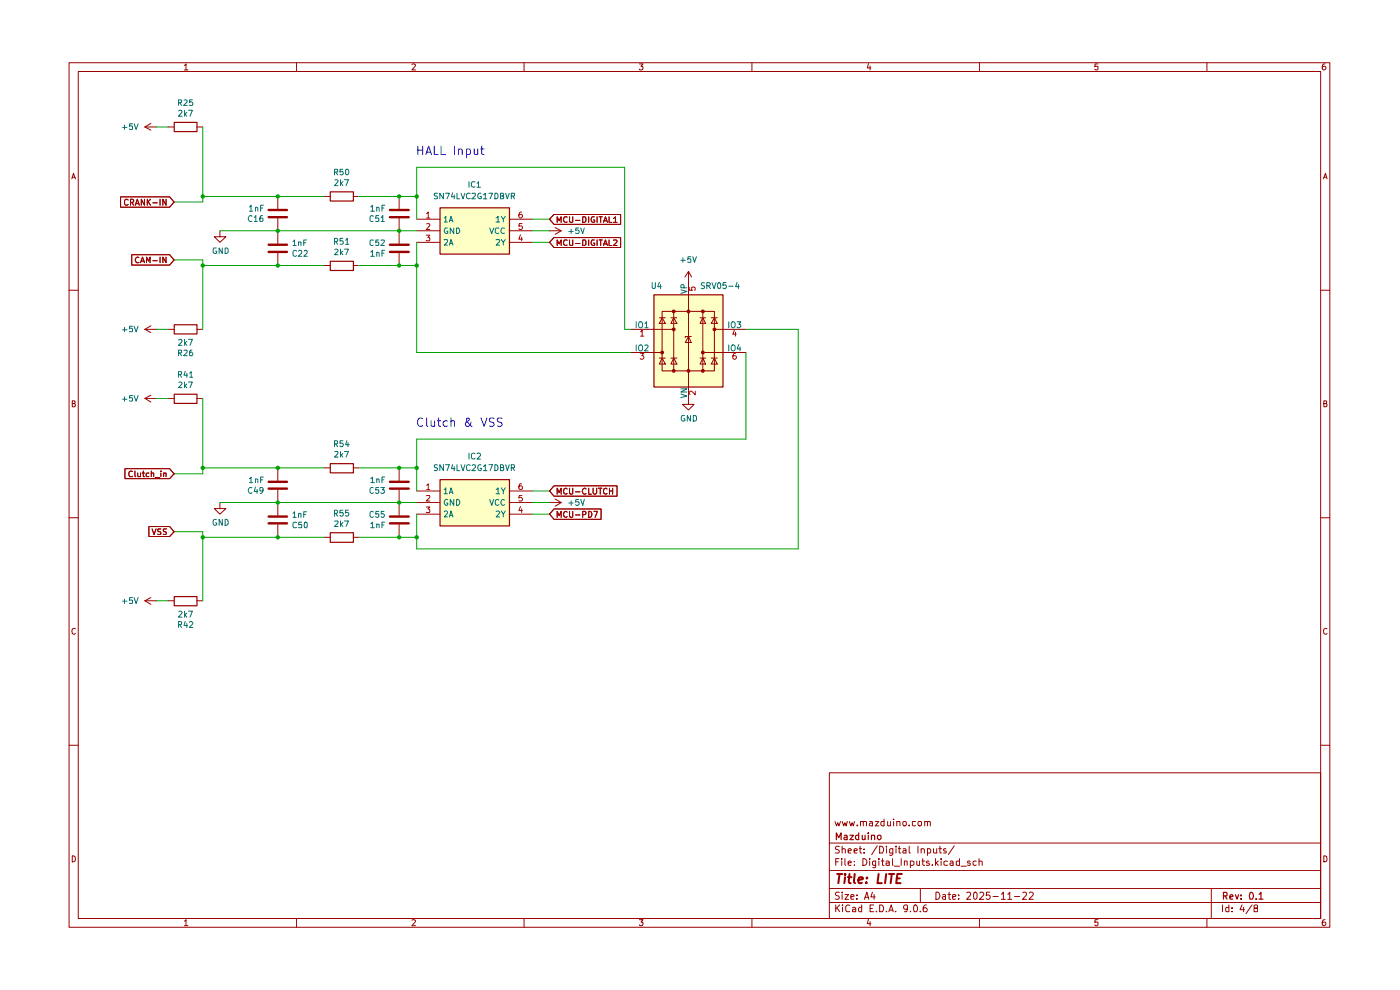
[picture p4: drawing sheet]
<svg xmlns="http://www.w3.org/2000/svg" width="297mm" height="210mm" viewBox="0 0 297 210" stroke-linecap="round" stroke-linejoin="round" font-family="sans-serif">
<g fill="none" stroke="#9b0000" stroke-width=".21">
<path d="M14.7 13.3h267.4v183.4h-267.4zM16.6 15.2h263.6v179.6h-263.6zM39.1 13.9l.4-.3v1.2M39.1 14.8h.8M62.9 13.3v1.9M87.4 13.6h.5l.2 .2-.7 1h.7M111.2 13.3v1.9M135.6 13.6h.8l-.4 .5h.3l.1 .1-.1 .5-.5 .1-.2-.1M159.5 13.3v1.9M184.2 13.5l-.2 .9h.7M184.6 14v.8M207.8 13.3v1.9"/>
<path d="M232.9 13.6h-.6l-.1 .6 .6-.1 .1 .6-.1 .1h-.4l-.2-.1M256 13.3v1.9M281.1 13.6h-.4l-.2 1 .3 .2h.2l.3-.2v-.4l-.2-.1h-.5l-.1 .1M15.2 37.9l.4-1.1 .4 1.1M15.3 37.6h.6M280.8 37.9l.4-1.1 .3 1.1M280.8 37.6h.6M14.7 61.6h1.9M280.2 61.6h1.9M15.3 85.6h.5l.1-.2v-.3l-.6-.1v1.3l.6-.1 .1-.3-.2-.3M280.8 85.6h.5l.1-.2v-.3l-.6-.1v1.3l.6-.1 .1-.3-.2-.3M14.7 109.8h1.9"/>
<path d="M280.2 109.8h1.9M16 133.4l-.2-.1a.65 .65 0 0 0-.6 .6 .65 .65 0 0 0 .6 .6l.2-.1M281.5 133.4l-.2-.1a.65 .65 0 0 0-.6 .6 .65 .65 0 0 0 .6 .6l.2-.1M14.7 158.1h1.9M280.2 158.1h1.9M175.9 163.9h104.3v30.9h-104.3zM175.9 178.8h104.3M177.1 174.3l.4 .9 .2-.7 .3 .7 .3-.9M178.1 179.6l-.5-.1-.3 .2v.4l.5 .2 .3 .4-.2 .2h-.7M178.7 174.3l.3 .9 .2-.7 .3 .7 .3-.9M178.7 179.5v1.4M180.2 174.3l.3 .9 .3-.7 .2 .7 .3-.9"/>
<path d="M181.9 175v.2M182.5 179.5v1.3v.1h.3M182.5 174.3h.6v.9M182.5 174.3v.9M183.1 174.4l.1-.1h.5l.1 .9M184.5 174.3h.5l.1 .9M185.1 174.6h-.5l-.2 .2 .2 .4 .5-.1M185.7 174.3h.7l-.7 .9h.7M186.1 179.4l-1.2 1.9M186.6 179.5a.81 .81 0 0 1 .9 .5 .81 .81 0 0 1-.3 .9h-.6zM187.5 174.3h-.5l-.1 .6a.45 .45 0 0 0 .6 .2M187.5 173.7v1.5"/>
<path d="M188 179.5v.2M188.3 174.3v.8l.4 .1 .2-.2M188.9 174.3v.9M189.6 173.7v.1M189.6 174.3v.9M190.1 179.5v.2M190.3 174.3h.5l.1 .9M190.3 174.3v.9M190.8 179.5v1.3v.1h.3M191.6 174.3h.6l.1 .6-.3 .3h-.2l-.3-.3zM192.9 179.5v1.3l.2 .1M192.9 175v.2"/>
<path d="M194.2 174.3h-.6v.7l.2 .2 .4-.1M194.7 179.5v1.4M194.8 174.3h.6v.8l-.4 .1-.3-.3zM196.2 174.3h.5l.1 .9M196.2 174.3v.9M196.8 174.4l.1-.1h.4l.1 .9M199.4 179.5v1.3l.1 .1h.2M202.4 179.4l-1.2 1.9M15.3 181.5a.64 .64 0 0 1 .7 .7 .64 .64 0 0 1-.7 .6zM39.1 195.4l.4-.3v1.3M39.1 196.4h.8M62.9 194.8v1.9"/>
<path d="M87.4 195.2l.5-.1 .2 .2-.7 1.1h.7M111.2 194.8v1.9M135.6 195.1h.8l-.4 .5h.3l.1 .2-.1 .5-.5 .1-.2-.2M159.5 194.8v1.9M175.9 191.4h104.3M175.9 188.5h104.3M175.9 184.7h104.3M177.3 192v1.4M177.3 182.8h.5M177.6 192.6l.5 .8M178 182.1h-.7v1.5M178.1 189.3l-.5-.1-.3 .2v.4l.5 .2 .3 .4-.3 .4-.6-.1"/>
<path d="M178.1 192l-.8 .8M178.6 182.1v.2M178.6 182.6v1M178.7 189.2v.2M178.7 180.2l.2-.2 .4 .2v.7M178.7 189.8v1M178.7 192v.1M178.7 192.5v.9M179.2 189.8h.8l-.8 1h.8M179.2 182.1v1.3l.2 .2M179.9 183.1l.7-.1-.2-.4-.5 .2v.6l.3 .2 .3-.1M179.9 180.5l.7-.1-.2-.4-.5 .2v.6l.1 .1h.5"/>
<path d="M180.3 192.1l-.5-.1-.4 .3 .1 .9 .2 .2 .6-.1M180.5 190.3l.7-.2-.1-.3h-.6v.9h.6M180.9 192.5h.4l.2 .2v.7h-.6v-.4l.6-.2M181.2 180.5l.7-.1-.1-.3-.4-.1-.2 .2 .1 .7h.5M181.3 183.5v.1M181.3 182.7v.1M181.8 190.6v.2M181.8 189.8v.2M182.3 180h.5M182.8 192v1.4h-.5l-.2-.7 .3-.2h.4M183.1 182.1a.73 .73 0 0 1 .8 .8 .73 .73 0 0 1-.8 .7zM183.3 180.9h.1"/>
<path d="M183.3 180.1v.1M183.4 190.8l.5-1.6 .4 1.6M183.5 190.3h.7M184.2 195l-.2 .9h.7M184.5 182.1v.2M184.5 182.6v1M184.6 195.5v.9M184.6 192.7h.5M185.1 189.2l-.4 1.1h1M185.3 192h-.7v1.4h.7M185.4 189.8v1M185.8 182.6v1.3l-.3 .2-.3-.1"/>
<path d="M185.8 182.7l-.5-.1-.2 .3 .1 .6h.6M185.9 193.3v.1M186.4 182.1v.2M186.4 182.6v1M186.6 192a.81 .81 0 0 1 .9 .4 .81 .81 0 0 1-.3 1h-.6zM186.9 182.6h.6M187.2 182.1v1.4l.3 .1M188 182.7l.4-.1 .2 .2v.8M188 193.3v.1M188 180v.9M188.6 193.4l.5-1.4 .4 1.4M188.6 183l-.6 .1v.4h.6"/>
<path d="M188.7 193.1h.7M189.3 182.1v1.3l.2 .2M189.4 180v1.2a.45 .45 0 0 1-.7 .2M189.4 180.1l-.4-.1-.3 .2v.7h.7M189.7 183.7h1.1M190 193.3v.1M190.1 180v.9M190.6 180h.5M191.2 182.1v1.5M191.6 180.1l.4-.1 .2 .2v.7h-.6l-.1-.3 .7-.2M191.9 182.7h.6v.9M191.9 182.6v1"/>
<path d="M192.5 192.6v.2a.52 .52 0 0 1-.8-.2l.2-.6h.4l.2 .1a1.27 1.27 0 0 1-.2 1.3h-.4M193.1 193.3v.1M193.1 182.7l.5-.1 .3 .3-.1 .6h-.7M193.1 182.6v1.5M194 192h.1a.87 .87 0 0 1 .3 1.4l-.5-.1-.1-.8zM194.5 182.6v.8l.2 .2 .4-.1M195.1 182.6v1M195.2 193.3v.1M195.2 188.5v2.9M195.4 180.2l.3-.2 .4 .2v.7M195.4 180v.9M195.6 182.6h.6"/>
<path d="M195.8 182.1v1.3l.4 .2M196.5 192h-.2a1.04 1.04 0 0 0-.3 1.4h.5l.2-.6-.3-.3-.6 .3M196.8 180.1l.4-.1 .2 .3v.6h-.6M196.8 180v1.5M197.1 182.7l-.3-.1-.3 .3 .1 .2h.5l.1 .3-.3 .2-.4-.1M197.8 183.5v.1M198 180l.1 .9h.6M198.5 182.1v1.5M198.5 189.2a.77 .77 0 0 1 .9 .8 .77 .77 0 0 1-.9 .8zM198.6 183.1l.5 .5M198.7 180v.9M199.1 182.6l-.6 .5"/>
<path d="M199.1 180h.6M199.6 182.1v.2M199.6 182.6v1M200 189.8h.6v1M200.6 190.1l-.7 .2 .3 .5 .4-.1M200.7 180.1l-.4-.1-.1 .2 .1 .3h.4v.4h-.5M201 182.7l-.4-.1-.4 .3 .1 .6h.7M201.1 189.8h.6M201.3 189.2v1.5l.4 .1M201.6 182.7l.4-.1 .2 .2v.8M202.1 190.3l.7-.2-.1-.3h-.6v.9h.6M202.2 183l-.6 .1-.1 .1 .2 .4 .5-.1"/>
<path d="M203.4 190.6v.2M203.4 189.8v.2M203.5 182.7h-.6v.8h.6M203.5 182.1v1.5M203.9 183.7h1.1M205.1 189.4l.6-.2 .2 .4-.1 .3-.7 .9h.8M205.8 182.7l-.4-.1-.2 .2 .1 .3h.5v.4h-.6M206.6 189.4l.3-.2 .4 .4v.8l-.4 .4a.99 .99 0 0 1-.3-1.4zM207.1 182.7l-.4-.1-.3 .3 .1 .6h.6M207.7 182.7l.4-.1 .3 .2v.8M207.7 182.1v1.5M207.8 194.8v1.9"/>
<path d="M207.9 189.4l.1-.2h.4l.3 .5-.9 1.1h.9M210 189.2h-.7l-.1 .8 .6-.2 .3 .3-.1 .5-.2 .2-.6-.2M210.7 190.2h1.1M212.4 189.7l.5-.5v1.6M212.4 190.8h.9M213.8 189.7h.2l.2-.5v1.6M213.8 190.8h.8M215.2 190.2h1.1M217 189.4l.2-.2h.3l.3 .5-.9 1.1h.9M218.4 189.4l.1-.2h.4l.3 .5-.9 1.1h.9M232.9 195.1h-.6l-.1 .6 .6-.1 .1 .6-.1 .2h-.4l-.2-.2M256 194.8v1.9"/>
<path d="M257 188.5v6.3M259.3 192v1.4M260.7 192v1.4h-.6v-.9h.6M261.4 193.3v.1M261.4 192.5v.2M263.5 192l-.4 1h.9M263.8 192.5v.9M265.6 192l-1.3 1.8M266.3 192.6l-.3-.1v-.4l.3-.1h.4l.1 .5-.8 .2 .1 .7 .7-.1v-.6l-.3-.1M280.8 181.5a.64 .64 0 0 1 .7 .7 .64 .64 0 0 1-.7 .6zM281.1 195.1l-.4 .1-.2 .9 .3 .3h.2l.3-.3v-.3l-.2-.2h-.5l-.1 .2"/>
</g>
<g fill="none" stroke="#9b0000" stroke-width=".25">
<path d="M177.4 178.1v-1.4l.5 1 .5-1v1.4M179.1 177.2h.5l.1 .9M179.7 177.5l-.6 .1-.1 .2 .2 .3 .5-.1M180.3 177.2h.8l-.8 .9h.8M182.2 177.2h-.5l-.2 .7a.45 .45 0 0 0 .7 .1M182.2 176.7v1.4M182.9 177.2v.8l.4 .1 .2-.2M183.5 177.2v.9M184.2 176.7v.1M184.2 177.2v.9M184.9 177.3l.6-.1 .1 .9M184.9 177.2v.9"/>
<path d="M186.2 177.3l.5-.1 .2 .2v.5l-.2 .2h-.3l-.3-.2zM259.6 190h.6l.1-.5-.2-.2h-.5v1.4M259.9 190l.4 .7M260.9 190.3l.7-.2-.2-.3-.4 .1-.1 .7 .1 .1h.5M262.1 189.8l.3 .9 .4-.9M263.3 190.6v.1M263.3 189.9v.1M265.2 189.4l.2-.1a.84 .84 0 0 1 .2 1.4l-.5-.1v-.7zM266.5 190.6v.1M267.1 189.7l.4-.4v1.4M267.1 190.7h.8"/>
</g>
<g fill="none" stroke="#9b0000" stroke-width=".42">
<path d="M177.6 185.4h1.1M178.1 185.4l-.3 1.9M179.3 185.4v.2M179.3 186.1l-.2 1.2M179.9 186.1h.7M180.2 185.4l-.2 1.6 .1 .3h.4M181.3 185.4l-.2 1.6 .3 .3M182.1 186.7l.9-.2v-.3a.6 .6 0 0 0-.8 .1v1h.6M183.8 187.2v.1M183.9 186.2h.1l-.1 .1v-.1v.1M186.4 185.4l-.3 1.9h1M188 185.4l-.2 1.9"/>
<path d="M188.6 185.4h1.1M189.2 185.4l-.3 1.9M190.2 186.3h.7M191.3 185.4h-.9l-.3 1.9h1"/>
</g>
<g fill="#fdffc4">
<path d="M93.3 44h14.7v9.9h-14.7z"/>
<path d="M138.7 62.5h14.6v19.6h-14.6z"/>
<path d="M93.3 101.7h14.7v9.8h-14.7z"/>
</g>
<path d="M57 111h3.9M57 109.6h3.9M57 103.6h3.9M57 102.2h3.9M82.7 111h4M82.7 109.6h4M82.7 103.6h4M82.7 102.2h4" fill="none" stroke="#9b0000" stroke-width=".51"/>
<g fill="none" stroke="#9b0000" stroke-width=".21">
<path d="M88.4 46.5h4.9M88.4 49h4.9M88.4 51.4h4.9M108 46.5h5M108 49h5M108 51.4h5M138.5 69.9h4.4M138.7 74.8h1.8M140.5 66.1h11.1v12.6h-11.1zM142.9 66.1v12.6M149.1 66.1v12.6M58.9 99.2v2.8"/>
<path d="M68.8 99.2h1.2M74.9 99.2h1.2M84.7 99.2v2.8M146.1 84.5v1.3h1.1l-1.1 1.2-1.3-1.2h1.3M31.6 111.7h4.4l.9 1.1-.9 1h-4.4zM32.3 112.2l.4 1.2 .4-1.2M34.1 112.2h-.6l-.1 .2 .1 .3 .6 .3v.3h-.7M35.3 112.2h-.6a.47 .47 0 0 0 .1 .5 .47 .47 0 0 0 .4 .2v.4h-.6M46.7 106.6v1.3h1.2l-1.2 1.2-1.2-1.2h1.2M58.9 103.9v5.4M58.9 111.3v2.7M68.8 114h1.2"/>
<path d="M74.9 114h1.2M84.7 103.9v5.4M84.7 111.3v2.7M117.5 103.1h13.4v2.2h-13.4l-.9-1.1zM118.2 104.8v-1.2l.4 .9 .4-.9v1.2M120.3 103.7l-.2-.1a.65 .65 0 0 0-.5 .6 .65 .65 0 0 0 .5 .6l.2-.1M120.8 103.6v1l.3 .2 .4-.1v-1.1M122.1 104.3h.9M124.3 103.7l-.2-.1a.6 .6 0 0 0-.6 .6 .6 .6 0 0 0 .8 .5M124.9 103.6v1.2h.6M125.8 103.6v1l.3 .2h.2l.3-.2v-1M126.9 103.6h.8"/>
<path d="M127.3 103.6v1.2M128.8 103.7l-.3-.1a.65 .65 0 0 0-.5 .6 .65 .65 0 0 0 .5 .6l.3-.1M129.3 103.6v1.2M129.3 104.2h.7M130 103.6v1.2M30.7 127.4h2.5M30.7 127.4l1.3 .8M32 126.8l-1.3 .6M33.2 127.4h.1M35.6 127.4h1.3M41.7 127.4h1.3"/>
</g>
<path d="M93.3 44.1h14.8v9.8h-14.8zM138.7 62.5h14.7v19.6h-14.7zM70.1 98.4h4.9v1.9h-4.9zM70.1 113h4.9v2h-4.9zM37 126.5h4.8v2h-4.8z" fill="none" stroke="#9b0000" stroke-width=".25"/>
<path d="M90.4 49.9h.8l-.4 .5h.3v.7l-.7-.1M90.5 45.3l.4-.3v1.2M90.5 47.5l.4-.1 .3 .4-.8 .9h.8M90.5 46.2h.7M110.4 49.8l-.3 .9h.7M110.7 45l-.5 .1a.92 .92 0 0 0 .1 1.1h.3l.2-.2v-.4l-.1-.1h-.5l-.1 .1M110.7 50.3v.8M110.7 47.4h-.5l-.1 .6 .6-.1 .1 .2v.3l-.2 .3h-.4l-.1-.2" fill="none" stroke="#c10000" stroke-width=".21"/>
<g fill="none" stroke="#007070" stroke-width=".21">
<path d="M94.2 46.2l.4-.3v1.2M94.2 50.9h.7v.4l-.7 .7h.7M94.2 47.1h.7M94.9 48.4h-.4a.61 .61 0 0 0-.3 .7 .61 .61 0 0 0 .8 .4v-.5h-.3M95.3 47.1l.4-1.2 .4 1.2M95.3 52l.4-1.2 .4 1.2M95.4 46.7h.6M95.4 51.7h.6M96.3 48.4v1.1l-.8-1.1v1.1M96.9 48.4h.4a.66 .66 0 0 1 .2 .7 .66 .66 0 0 1-.6 .4zM103.9 48.4l.4 1.1 .4-1.1M105.2 46.2l.5-.3v1.2"/>
<path d="M105.2 50.9l.6-.1 .2 .2-.1 .3-.7 .7h.8M105.2 47.1h.8M105.8 48.4h-.6l-.1 .2v.7a.55 .55 0 0 0 .7 .2M106.3 45.9l.5 .6 .4-.6M106.3 50.8l.5 .6 .4-.6M106.8 46.5v.6M106.8 51.4v.6M107 48.4h-.5a.61 .61 0 0 0-.2 .7 .61 .61 0 0 0 .7 .4"/>
</g>
<path d="M140.3 74.6h.4v.4h-.4z" fill="#9b0000"/>
<path d="M139.9 67.4h1.2M139.9 76h1.2M140.3 74.6h.4v.4h-.4zM140.5 67.4l.6 1.2h-1.2zM140.5 76l.6 1.2h-1.2z" fill="none" stroke="#9b0000" stroke-width=".21"/>
<path d="M142.7 65.8h.4v.5h-.4z" fill="#9b0000"/>
<path d="M142.7 65.8h.4v.5h-.4z" fill="none" stroke="#9b0000" stroke-width=".21"/>
<path d="M142.7 69.6h.4v.5h-.4z" fill="#9b0000"/>
<path d="M142.7 69.6h.4v.5h-.4z" fill="none" stroke="#9b0000" stroke-width=".21"/>
<path d="M142.7 78.4h.4v.5h-.4z" fill="#9b0000"/>
<path d="M142.3 67.4h1.3M142.3 76h1.3M142.7 78.4h.4v.5h-.4zM142.9 67.4l.7 1.2h-1.3zM142.9 76l.7 1.2h-1.3zM146.1 62.5v19.6" fill="none" stroke="#9b0000" stroke-width=".21"/>
<path d="M145.9 65.8h.4v.5h-.4z" fill="#9b0000"/>
<path d="M145.9 65.8h.4v.5h-.4z" fill="none" stroke="#9b0000" stroke-width=".21"/>
<path d="M145.9 78.4h.4v.5h-.4z" fill="#9b0000"/>
<path d="M145.9 78.4h.4v.5h-.4zM146.1 71.4l.5 1.3h-1.2zM146.6 71.4h-1.2v.2" fill="none" stroke="#9b0000" stroke-width=".21"/>
<path d="M148.9 65.8h.4v.5h-.4z" fill="#9b0000"/>
<path d="M148.9 65.8h.4v.5h-.4z" fill="none" stroke="#9b0000" stroke-width=".21"/>
<path d="M148.9 74.6h.4v.4h-.4z" fill="#9b0000"/>
<path d="M148.9 74.6h.4v.4h-.4z" fill="none" stroke="#9b0000" stroke-width=".21"/>
<path d="M148.9 78.4h.4v.5h-.4z" fill="#9b0000"/>
<path d="M148.5 67.4h1.2M148.5 76h1.2M148.9 78.4h.4v.5h-.4zM149.1 67.4l.6 1.2h-1.2zM149.1 76l.6 1.2h-1.2z" fill="none" stroke="#9b0000" stroke-width=".21"/>
<path d="M151.4 69.6h.4v.5h-.4z" fill="#9b0000"/>
<g fill="none" stroke="#9b0000" stroke-width=".21">
<path d="M30.7 26.9l1.3 .7M30.7 26.9h2.5M32 26.2l-1.3 .7M33.2 26.9h.1M35.6 26.9h1.3M41.7 26.9h1.3M25.6 41.8h10.4l.9 1.1-.9 1.1h-10.4zM27.2 42.4l-.4-.1-.4 .3 .1 .8 .3 .1 .4-.1M27.7 42.9h.6v-.6h-.6v1.2M27.9 54h8.1l.9 1.1-.9 1.1h-8.1zM27.9 42.9l.5 .6M28.7 43.5l.4-1.2 .5 1.2"/>
<path d="M28.9 43.2h.6M29.5 54.6a.61 .61 0 0 0-.8 .3 .61 .61 0 0 0 .3 .8l.5-.1M29.8 55.7l.4-1.2 .5 1.2M30 55.4h.6M30.7 42.3v1.2l-.7-1.2v1.2M31.1 55.7v-1.2l.4 .9 .3-.9v1.2M31.2 42.3v1.2M31.4 42.8l.5 .7M31.9 42.3l-.7 .6M32.4 43h1M32.4 55.3h1M34 42.3v1.2"/>
<path d="M34 54.5v1.2M35.2 42.3v1.2l-.7-1.2v1.2M35.2 54.5v1.2l-.7-1.2v1.2M46.7 49v1.2h1.2l-1.2 1.2-1.2-1.2h1.2M58.9 41.7v2.6M58.9 46.3v5.4M58.9 53.6v2.7M68.8 41.7h1.2M68.8 56.3h1.2M74.9 41.7h1.2M74.9 56.3h1.2M84.7 41.7v2.6"/>
<path d="M84.7 46.3v5.4M84.7 53.6v2.7M116.6 49h.1M116.6 49h2.4M117.5 50.4h14.2v2.1h-14.2l-.9-1.1zM117.5 45.5h14.2v2.1h-14.2l-.9-1.1zM117.8 48.3l1.2 .7M118.2 52.1v-1.2l.4 .8 .4-.8v1.2M118.2 47.2v-1.2l.4 .8 .4-.8v1.2M119 49l-1.2 .7M120.3 51l-.5-.1a.61 .61 0 0 0-.3 .8 .61 .61 0 0 0 .8 .3M120.3 46.1l-.5-.1a.61 .61 0 0 0-.3 .8 .61 .61 0 0 0 .8 .3"/>
<path d="M120.8 50.9v.9l.3 .3 .4-.1v-1.1M120.8 46v.9l.3 .3 .4-.1v-1.1M122.1 51.7h.9M122.1 46.7h.9M123.6 50.9h.5l.2 .3v.6l-.3 .3h-.4zM123.6 46h.5l.2 .2v.7l-.3 .3h-.4zM124.9 46v1.2M124.9 50.9v1.2M126.1 50.9h-.4a.61 .61 0 0 0-.3 .8 .61 .61 0 0 0 .8 .3v-.4h-.3M126.1 46h-.4a.61 .61 0 0 0-.3 .8 .61 .61 0 0 0 .8 .3v-.4h-.3M126.7 46v1.2M126.7 50.9v1.2"/>
<path d="M127.1 50.9h.7M127.1 46h.7M127.4 46v1.2M127.4 50.9v1.2M128 52.1l.4-1.2 .5 1.2M128 47.2l.4-1.2 .5 1.2M128.1 51.7h.6M128.1 46.8h.6M129.2 50.9v1.2h.6M129.2 46v1.2h.6M130.1 51l.6-.1 .2 .2-.1 .3-.7 .7h.8M130.1 46.3l.5-.3v1.2"/>
<path d="M130.1 47.2h.8M146.1 57.6v4.9M146.1 57.6l-.8 1.2M146.1 57.6l.6 1.2M30.7 69.9h2.5M30.7 69.9l1.3 .6M32 69.1l-1.3 .8M33.2 69.9h.1M35.6 69.9h1.3M41.7 69.9h1.3M133.8 69.9h4.9M133.8 74.8h4.9"/>
<path d="M146.1 60h.1M149.1 74.8h9.1M150.9 67.4h1.3M150.9 76h1.3M151.4 69.6h.4v.5h-.4zM151.6 67.4l.6 1.2h-1.3zM151.6 76l.6 1.2h-1.3zM151.6 69.9h6.6M26.5 99.4h9.5l.9 1.1-.9 1h-9.5zM28.6 99.9v1l.2 .2M30.4 99.9v1.2h.3M30.7 84.5h2.5"/>
<path d="M30.7 84.5l1.3 .8M32 83.8l-1.3 .7M32.1 99.9v1.2M33.2 84.5h.1M34.1 99.9v.1M35.6 84.5h1.3M41.7 84.5h1.3M146.1 82.1v2.4M28.1 100h-.1a.46 .46 0 0 0-.6 .2v.7l.1 .2 .6-.1M29.2 100.3l.1 .8 .5-.1M29.8 100.3v.8M30.1 100.3h.6"/>
<path d="M31.6 100.3h-.4l-.2 .2v.4l.2 .2h.4M31.6 111.7h4.4l.9 1.1-.9 1h-4.4zM32.1 100.4l.5-.1v.8M32.3 112.2l.4 1.2 .4-1.2M32.9 101.3h1M34.1 112.2h-.6l-.1 .2 .1 .3 .6 .3v.3h-.7M34.1 100.3v.8M34.7 100.4l.5-.1v.8M34.7 100.3v.8M35.3 112.2h-.6a.47 .47 0 0 0 .1 .5 .47 .47 0 0 0 .4 .2v.4h-.6M88.4 104.2h4.9M88.4 106.6h4.9"/>
<path d="M88.4 109.1h4.9M108 104.2h5M108 106.6h5M108 109.1h5M116.6 106.6h.1M116.6 106.6h2.4M117.5 108h10v2.2h-10l-.9-1.1zM117.5 103.1h13.4v2.2h-13.4l-.9-1.1zM117.8 105.8l1.2 .8M118.2 109.7v-1.2l.4 .9 .4-.9v1.2M118.2 104.8v-1.2l.4 .9 .4-.9v1.2M119 106.6l-1.2 .8"/>
<path d="M120.3 108.6l-.2-.1a.65 .65 0 0 0-.6 .6 .65 .65 0 0 0 .6 .6l.2-.1M120.3 103.7l-.2-.1a.65 .65 0 0 0-.5 .6 .65 .65 0 0 0 .5 .6l.2-.1M120.8 108.5v1l.3 .2 .4-.1v-1.1M120.8 103.6v1l.3 .2 .4-.1v-1.1M122.1 109.2h.9M122.1 104.3h.9M123.6 109.1h.5l.2-.1v-.4l-.2-.1h-.5v1.2M124.3 103.7l-.2-.1a.6 .6 0 0 0-.6 .6 .6 .6 0 0 0 .8 .5M124.9 108.5a.64 .64 0 0 1 .7 .6 .64 .64 0 0 1-.7 .6zM124.9 103.6v1.2h.6M125.8 103.6v1l.3 .2h.2l.3-.2v-1M126 108.5h.8l-.6 1.2"/>
<path d="M126.9 103.6h.8M127.3 103.6v1.2M128.8 103.7l-.3-.1a.65 .65 0 0 0-.5 .6 .65 .65 0 0 0 .5 .6l.3-.1M129.3 104.2h.7M129.3 103.6v1.2M130 103.6v1.2"/>
</g>
<g fill="none" stroke="#c10000" stroke-width=".21">
<path d="M135.8 74.9h.8l-.5 .6 .5 .1v.4l-.3 .2h-.3l-.2-.2M135.9 70.4l.3-.4v1.3M135.9 71.3h.7M146.2 61v.6h.6l-.1-.6 .2-.1 .5 .1 .1 .4-.2 .2M155.8 70l-.3 .9h.7M156 74.9l-.4 .2-.1 .9 .2 .2h.3l.2-.2v-.4l-.2-.1h-.4l-.1 .1M156 70.5v.8M147.5 83v.7l-.8-.7h-.3l-.2 .2 .2 .5M90.4 107.5h.8l-.4 .5 .4 .2-.1 .5-.7-.1M90.5 103l.4-.4v1.2M90.5 105.2l.6-.1 .1 .3-.8 .9h.8M90.5 103.8h.7"/>
<path d="M110.4 107.5l-.3 .8h.7M110.7 102.6l-.5 .1a.94 .94 0 0 0 0 1.1h.5l.1-.2v-.3l-.2-.2h-.3l-.2 .2M110.7 108v.7M110.7 105.1h-.5l-.1 .6 .1-.2h.4l.2 .3-.1 .4h-.6"/>
</g>
<g fill="none" stroke="#007070" stroke-width=".21">
<path d="M135 68.3v1.2M135 73.2v1.2M135.6 68.4l.5-.1a.86 .86 0 0 1 0 1.2 .46 .46 0 0 1-.6-.4zM135.6 73.3l.5-.1a.86 .86 0 0 1 0 1.2 .46 .46 0 0 1-.6-.4zM136.8 68.6l.4-.3v1.2M136.8 73.3l.4-.1 .3 .3-.8 .9h.8M136.8 69.5h.7M144.4 61.5l1.3 .3-1.3 .4M145.1 61.1v-.6l-.1-.1h-.4l-.2 .1v.6h1.3M154.6 68.3v1.2M154.6 73.2v1.2M155.2 68.4l.3-.1 .4 .1 .1 .7-.4 .4-.4-.1z"/>
<path d="M155.3 73.2h.3l.4 .4-.1 .7-.3 .1h-.3l-.2-.4zM156.4 68.3h.7l-.4 .5h.4v.5l-.2 .2h-.3l-.2-.1M156.7 73.1l-.3 .9h.7M157 73.6v.8M144.4 83.6l1.3 .4-1.3 .3M144.4 82.5h1.3l-1.3 .7h1.3M94.2 103.8h.2l.2-.3v1.2M94.2 108.6l.2-.2h.3l.2 .2v.3l-.7 .8h.7M94.2 104.7h.7M94.9 106l-.1-.1a.64 .64 0 0 0-.6 .6 .64 .64 0 0 0 .5 .7l.3-.2v-.3h-.3M95.3 104.7l.4-1.2 .4 1.2M95.3 109.7l.4-1.3 .4 1.3"/>
<path d="M95.4 104.4h.6M95.4 109.3h.6M96.3 105.9v1.3l-.8-1.3v1.3M96.9 105.9a.64 .64 0 0 1 .7 .7 .64 .64 0 0 1-.7 .6zM103.9 105.9l.4 1.3 .4-1.3M105.2 103.8l.5-.3v1.2M105.2 108.6l.6-.2 .2 .2-.8 1.1h.8M105.2 104.7h.8M105.8 106.1l-.3-.2-.4 .4v.6l.1 .2 .4 .1 .2-.2M106.3 103.5l.5 .7 .4-.7M106.3 108.4l.5 .7 .4-.7M106.8 104.2v.5"/>
<path d="M106.8 109.1v.6M107 106.1l-.2-.2a.65 .65 0 0 0-.6 .7 .65 .65 0 0 0 .6 .6l.2-.2"/>
</g>
<path d="M37 26h4.8v1.9h-4.8zM70.1 40.7h4.9v1.9h-4.9zM70.1 55.4h4.9v2h-4.9zM37 68.9h4.8v1.9h-4.8zM37 83.6h4.8v2h-4.8zM93.3 101.7h14.8v9.9h-14.8z" fill="none" stroke="#9b0000" stroke-width=".25"/>
<path d="M57 46.1h3.9M57 44.5h3.9M57 53.4h3.9M57 51.9h3.9M82.7 46.1h4M82.7 44.5h4M82.7 53.4h4M82.7 51.9h4" fill="none" stroke="#9b0000" stroke-width=".51"/>
<g fill="none" stroke="#00a300" stroke-width=".21">
<path d="M33.2 26.9h2.4M43 26.9v16h-6.1M36.9 55.1h6.1v14.8M43 41.7h25.8M43 56.3h25.8M46.7 49h41.7M76.1 41.7h12.3M76.1 56.3h12.3M88.4 46.5v-11h44.1v34.4h1.3M88.4 51.4v23.4h45.4M113 49h3.6M113 51.4h3.6"/>
<path d="M113 46.5h3.6M33.2 69.9h2.4M158.2 74.8v18.3h-69.8v11.1M158.2 69.9h11.1v46.5h-80.9v-7.3M33.2 84.5h2.4M43 99.2h25.8M43 84.5v16h-6.1M76.1 99.2h12.3M36.9 112.8h6.1v14.6M43 114h25.8M46.7 106.6h41.7M76.1 114h12.3"/>
<path d="M113 106.6h3.6M113 109.1h3.6M113 104.2h3.6M33.2 127.4h2.4"/>
</g>
<g fill="none" stroke="#2900d0" stroke-width=".21">
<path d="M88.7 31v1.8M88.7 31.8h1M89.7 31v1.8M90.3 32.8l.6-1.8 .6 1.8M90.5 32.3h.9M92.1 31v1.8h.9M93.6 31v1.8h.9M96.4 31v1.8M97.3 31.8l.2-.2 .5 .1v1.1M97.3 31.6v1.2M99 31.7l.5-.1 .3 .3v.5l-.1 .3h-.7M99 31.6v1.9"/>
<path d="M100.6 31.6l.1 1.1 .4 .1 .3-.2M101.4 31.6v1.2M101.9 31.6h.8M102.2 31v1.5l.1 .2 .4 .1M89.7 88.8a.71 .71 0 0 0-.9 0 .71 .71 0 0 0-.2 .9 .67 .67 0 0 0 .3 .7 .67 .67 0 0 0 .8-.1M90.5 88.7v1.5l.3 .2M91.4 89.3l.1 1.1h.5l.2-.1M92.2 89.3v1.1M92.8 89.3h.7M93.1 88.7v1.5l.4 .2M94.9 89.3a.65 .65 0 0 0-.9 .3v.5a.65 .65 0 0 0 .9 .3M95.7 89.4l.2-.1h.5v1.1"/>
<path d="M95.7 88.7v1.7M99.9 89.5l-.3 .8a.48 .48 0 0 1-.7 0 .48 .48 0 0 1 0-.7l.7-.6-.3-.3h-.2a1.7 1.7 0 0 0 1.1 1.7M102 88.7l.7 1.7 .6-1.7M104.8 88.7h-.7l-.3 .3 .2 .4 .7 .4v.5l-.2 .1h-.7M106.5 88.7h-.7l-.2 .1v.5l.7 .4 .2 .4-.3 .3h-.7"/>
</g>
<g fill="#00a300">
<circle cx="58.9" cy="106.6" r=".47"/>
<circle cx="58.9" cy="114" r=".47"/>
<circle cx="58.9" cy="99.2" r=".47"/>
<circle cx="84.7" cy="99.2" r=".47"/>
<circle cx="84.7" cy="106.6" r=".47"/>
<circle cx="43" cy="99.2" r=".47"/>
<circle cx="43" cy="114" r=".47"/>
<circle cx="84.7" cy="114" r=".47"/>
<circle cx="84.7" cy="41.7" r=".47"/>
<circle cx="84.7" cy="56.3" r=".47"/>
<circle cx="84.7" cy="49" r=".47"/>
<circle cx="88.4" cy="99.2" r=".47"/>
<circle cx="88.4" cy="114" r=".47"/>
<circle cx="88.4" cy="56.3" r=".47"/>
<circle cx="88.4" cy="41.7" r=".47"/>
<circle cx="58.9" cy="49" r=".47"/>
<circle cx="43" cy="56.3" r=".47"/>
<circle cx="43" cy="41.7" r=".47"/>
<circle cx="58.9" cy="56.3" r=".47"/>
<circle cx="58.9" cy="41.7" r=".47"/>
</g>
<g fill="none" stroke="#007070" stroke-width=".21">
<path d="M26 27h.9M26.4 26.5v.9M28.1 26.3h-.6l-.1 .6 .2-.2 .4 .1 .1 .6h-.7M28.5 26.3l.4 1.1 .4-1.1M37.9 21.8h.5l.1-.5-.6-.1v1.2M37.9 23.6l.5-.2 .2 .3-.7 1h.7M38.1 21.8l.4 .6M39 21.3l.5-.1 .2 .3-.7 .9h.7M39.1 23.4v1.3M39.2 24.1l.4 .6M39.6 23.8l-.5 .5M40 23.4h.8l-.5 1.3"/>
<path d="M40.8 21.2h-.6v.6l.4-.2 .3 .3v.3l-.2 .2-.5-.1M71 36.5h.5l.1-.5-.6-.1v1.2M71 38.2l.5-.1 .2 .4-.7 .9h.7M71.2 36.5l.4 .6M72.2 38.1v1.3M72.4 38.9l.3 .5M72.7 35.9h-.6v.6l.5-.2 .2 .3-.1 .4h-.6M72.7 38.5l-.5 .5M73.1 38.1h.8l-.5 1.3M73.3 36.1l.2-.2 .3 .1a.66 .66 0 0 1-.2 1.1l-.3-.3zM99.5 38.5v1.2M100.8 38.6l-.5-.1-.3 .3v.7l.4 .2 .4-.1"/>
<path d="M101.2 38.9l.3-.4v1.2M101.2 39.7h.7M45.9 52.6h-.5l-.2 .2v.7a.52 .52 0 0 0 .8 .2v-.4h-.3M47.2 52.6v1.2l-.7-1.2v1.2M47.8 52.6h.4a.66 .66 0 0 1 .2 .7 .66 .66 0 0 1-.6 .5zM52.9 43.9h.2l.2-.4v1.3M52.9 44.8h.7M53.4 45.9l-.1-.2a.6 .6 0 0 0-.6 .7 .6 .6 0 0 0 .7 .5M53.9 46.2l.4-.5v1.3M53.9 47h.7M54.2 44h.3l.2 .1v.7M54.2 44v.8"/>
<path d="M55.3 44.1h.4M55.7 45.7l-.4 .1-.2 .3v.8h.6v-.6l-.4-.1-.2 .3M55.9 43.5h-.6v1.3M62.2 51.2l.3-.3v1.2M62.2 52.1h.6M62.9 53.3l-.4-.2-.3 .3v.8l.3 .2 .4-.2M63.3 51.4l.5-.1v.8M63.3 53.3l.2-.2h.3l.2 .2v.4l-.7 .7h.7M63.3 51.3v.8M64.4 51.5h.5M64.5 53.3l.4-.2 .3 .3-.8 1h.8M65 50.9h-.6v1.2"/>
<path d="M71 51.2h.6v-.5l-.6-.1v1.2M71 52.9l.5-.1 .2 .4-.7 .8h.7M71.2 51.2l.4 .6M72.2 52.8v1.2M72.4 53.6l.3 .4M72.7 50.6h-.6v.6h.6l.1 .4-.2 .2-.5-.1M72.7 53.3l-.5 .4M73.1 52.8h.8l-.5 1.2M73.3 51l.4-.4v1.2M73.3 51.8h.7M78.7 43.9h.1l.2-.4v1.3M78.7 53.4l.3-.3v1.3"/>
<path d="M78.7 44.8h.7M78.7 54.4h.7M79.2 45.9l-.4-.2-.3 .4 .1 .7 .2 .2 .4-.1M79.2 51l-.5-.1-.2 .3v.6a.45 .45 0 0 0 .7 .2M79.9 44h.4l.1 .1v.7M79.9 53.6l.4-.1 .1 .2v.7M79.9 44v.8M79.9 53.5v.9M80.4 45.7h-.6l-.1 .6h.7v.6h-.7M80.4 50.9h-.6l-.1 .6 .1-.2h.4l.2 .2v.5h-.7M80.9 46.2l.3-.5v1.3M80.9 51l.6-.1v.3l-.7 .9h.7"/>
<path d="M80.9 47h.6M81 44.1h.5M81 53.7h.5M81.6 43.5h-.6v1.3M81.6 53.1h-.6v1.3M92.8 41h-.6l-.1 .2 .1 .3 .6 .3v.3h-.7M94.1 41v1.2l-.8-1.2v1.2M94.5 41h.8l-.5 1.2M96 40.9l-.2 .9h.7M96.4 41.3v.9M96.9 41v1.2h.6M97.8 41l.4 1.2 .4-1.2"/>
<path d="M99.7 41.1l-.6-.1-.1 .2v.7a.55 .55 0 0 0 .7 .2M100.2 41.1l.6-.1v.5l-.7 .7h.7M102 41h-.4a.61 .61 0 0 0-.3 .8 .61 .61 0 0 0 .8 .3v-.4h-.2M102.5 41.3l.5-.3v1.2M102.5 42.2h.8M103.7 41h.8l-.5 1.2M105 41h.4a.66 .66 0 0 1 .2 .7 .66 .66 0 0 1-.6 .5zM106.2 41.6h.4l.3-.3-.2-.3h-.5v1.2l.7-.1v-.4l-.3-.1M107.3 41l.3 1.2 .4-1.2M108.5 41.6h.6v-.5l-.6-.1v1.2M108.8 41.6l.3 .6M120.7 49.1h.9"/>
<path d="M121.2 48.6v.9M122.8 48.4h-.6l-.1 .5h.7v.6h-.7M123.2 48.4l.4 1.1 .4-1.1M138.4 60v1l.2 .2 .4-.2v-1M139.9 59.9l-.4 .9h.8M144.4 55.2h1M144.9 54.7v.9M146.6 54.5h-.6l-.1 .5 .2-.1h.3l.2 .1v.6h-.7M147 54.5l.3 1.1 .4-1.1M151.1 60l.4 1.2 .4-1.2M152.5 60a.68 .68 0 0 1 .4 .6 .68 .68 0 0 1-.4 .6l-.3-.2v-.8zM154 60h-.6l-.1 .5h.6l.2 .1v.4l-.3 .2-.5-.1"/>
<path d="M156.4 59.9l-.4 .9h.8M26 69.9h.9M26.4 69.4v1M28.1 69.2h-.6l-.1 .6 .2-.2 .4 .1 .1 .6h-.7M28.5 69.2l.4 1.2 .4-1.2M37.9 79.4l.6-.1v-.4l-.6-.1v1.2M37.9 74.9h.5l.1-.5-.6-.1v1.2M37.9 72.1l.5-.1 .2 .3-.7 .9h.7M38.1 79.4l.4 .6M38.1 74.9l.4 .6M39 74.4l.6-.1 .1 .3-.7 .9h.7M39.1 72v1.2"/>
<path d="M39.2 72.7l.4 .5M39.3 78.8l-.3 .8h.8M39.6 72.4l-.5 .5M39.6 79.2v.8M40 72h.8l-.5 1.2M40.2 79.2l.4-.4v1.2M40.7 74.3h-.3l-.2 .2v.9h.6l.1-.5-.3-.2h-.2l-.2 .2M140.1 60.4v.8M149.4 60h-.4l-.2 .2v.3l.6 .2v.4l-.2 .1-.4-.1M149.9 60.6h.6l.2-.4-.2-.2h-.6v1.2M150.3 60.6l.4 .6M154.6 60.7h.9"/>
<path d="M156.6 60.4v.8M26 84.7h.9M26.4 84.2v.9M28.1 83.9h-.6l-.1 .5h.7v.6h-.7M28.5 83.9l.4 1.2 .4-1.2M37.9 81.1l.5-.1 .2 .4-.7 .8h.7M39.1 81v1.2M39.2 81.8l.4 .4M39.6 81.5l-.5 .4M40 81h.8l-.5 1.2M40.2 80h.7M71 94.2l.6-.1v-.4l-.6-.2v1.3"/>
<path d="M71 95.9l.6-.1 .1 .3-.7 .9h.7M71.2 94.2l.4 .6M72.2 95.8v1.2M72.4 96.5l.3 .5M72.7 93.5h-.6v.6l.5-.1 .2 .2-.1 .5-.4 .1-.2-.2M72.7 96.2l-.5 .4M73.1 95.8h.8l-.5 1.2M73.6 93.5l-.3 .8h.8M73.8 93.9v.9M92.8 98.6h-.4l-.3 .2 .1 .4 .6 .1v.4l-.2 .1h-.5M94.1 98.6v1.2l-.8-1.2v1.2M94.5 98.6h.8l-.5 1.2"/>
<path d="M96 98.6l-.2 .8h.7M96.4 99v.8M96.9 98.6v1.2h.6M97.8 98.6l.4 1.2 .4-1.2M99.5 96.1v1.3M99.7 98.7l-.3-.1-.4 .3 .1 .8 .3 .1 .3-.1M100.2 98.7l.1-.1h.4l.1 .1v.5l-.7 .6h.7M100.8 96.3l-.4-.2-.4 .3 .1 .8 .3 .2 .4-.2M101.2 96.3l.2-.2h.3l.2 .3v.3l-.7 .7h.7M102 98.6h-.1a.64 .64 0 0 0-.5 .6 .64 .64 0 0 0 .5 .6l.2-.1v-.4h-.2M102.5 98.9l.5-.3v1.2M102.5 99.8h.8"/>
<path d="M103.7 98.6h.8l-.5 1.2M105 98.6a.64 .64 0 0 1 .7 .6 .64 .64 0 0 1-.7 .6zM106.2 99.2h.5l.2-.4-.3-.2h-.4v1.2h.5l.2-.1v-.4l-.3-.1M107.3 98.6l.3 1.2 .4-1.2M108.5 99.2h.6v-.5l-.1-.1h-.5v1.2M108.8 99.2l.3 .6M145.2 88.2h-.5l-.2 .2v.7a.55 .55 0 0 0 .8 .2v-.5h-.3M146.5 88.2v1.1l-.7-1.1v1.1M147.1 88.2h.5l.1 .2v.7l-.1 .2h-.5zM45.9 110.2h-.3l-.4 .3v.6l.2 .2 .3 .1 .3-.1v-.4h-.3M47.2 110.2v1.2l-.7-1.2v1.2M47.8 110.2a.64 .64 0 0 1 .6 .6 .64 .64 0 0 1-.6 .6z"/>
<path d="M52.9 101.5l.4-.3v1.2M52.9 102.4h.7M53.4 103.5l-.1-.1a.64 .64 0 0 0-.6 .6 .64 .64 0 0 0 .6 .7l.1-.2M54.2 101.7l.4-.1 .1 .8M54.2 103.3l-.3 .9h.8M54.2 101.6v.8M54.5 103.8v.9M55.3 101.8h.4M55.8 103.9l-.3 .3-.4-.1v-.6h.6l.1 .6a.58 .58 0 0 1-.6 .6M55.9 101.2h-.6v1.2M62.2 108.9l.3-.3v1.1M62.2 109.7h.6"/>
<path d="M62.9 110.8h-.1a.45 .45 0 0 0-.6 .2v.7l.1 .2h.6M63.3 109.1l.2-.2 .3 .1v.7M63.3 108.9v.8M64 110.8h-.6l-.1 .5h.6l.1 .6h-.7M64.4 109.1h.5M64.6 110.8h.3a.91 .91 0 0 1 .1 1.1h-.4zM65 108.6h-.6v1.1M71 108.9l.5-.1 .1-.4-.6-.2v1.3M71 110.6l.6-.1 .1 .3-.7 .9h.7M71.2 108.9l.4 .6M72.2 110.5v1.2M72.4 111.3l.3 .4"/>
<path d="M72.7 108.2h-.6v.6l.6-.1 .1 .2-.1 .5-.4 .1-.2-.2M72.7 110.8l-.5 .5M73.1 110.5h.8l-.5 1.2M73.9 108.2h-.6v.6l.5-.1 .2 .2v.3l-.3 .3-.4-.2M78.7 101.5l.3-.3v1.2M78.7 111.1l.3-.3v1.1M78.7 102.4h.7M78.7 111.9h.7M79.2 103.5l-.4-.1-.3 .3 .1 .8 .2 .2 .4-.2M79.2 108.6l-.4-.1-.3 .3 .1 .8 .2 .1 .4-.1M79.9 101.7l.5-.1v.8M79.9 111.3l.5-.1v.7"/>
<path d="M79.9 101.6v.8M79.9 111.2v.7M80.4 103.4h-.6l-.1 .6 .6-.1 .1 .6-.2 .2h-.4l-.1-.2M80.4 108.5h-.6l-.1 .6h.7v.5l-.2 .1h-.4l-.1-.1M80.8 103.4h.7l-.4 .5h.4v.7l-.6 .1-.1-.2M81 101.8h.5M81 111.3h.5M81.5 108.5h-.6v.6h.6v.6h-.5l-.1-.1M81.6 101.2h-.6v1.2M81.6 110.8h-.6v1.1M120.7 106.7h.9M121.2 106.3v.9"/>
<path d="M122.8 105.9h-.6l-.1 .6 .6-.1 .2 .5-.3 .3h-.3l-.2-.2M123.2 105.9l.4 1.3 .4-1.3M26 127.5h.9M26.4 127.1v.9M28.1 126.8h-.6l-.1 .6h.7v.5h-.7M28.5 126.8l.4 1.2 .4-1.2M37.9 132.5l.6-.1v-.4l-.6-.2v1.3M37.9 129.7l.5-.1 .2 .4-.7 .9h.7M38.1 132.5l.4 .6M39.1 129.6v1.3M39.2 130.4l.4 .5M39.3 131.8l-.3 .9h.8"/>
<path d="M39.6 130.1l-.5 .4M39.6 132.3v.8M40 129.6h.8l-.5 1.3M40.2 132l.4-.2 .3 .5-.8 .8h.8"/>
</g>
</svg>
